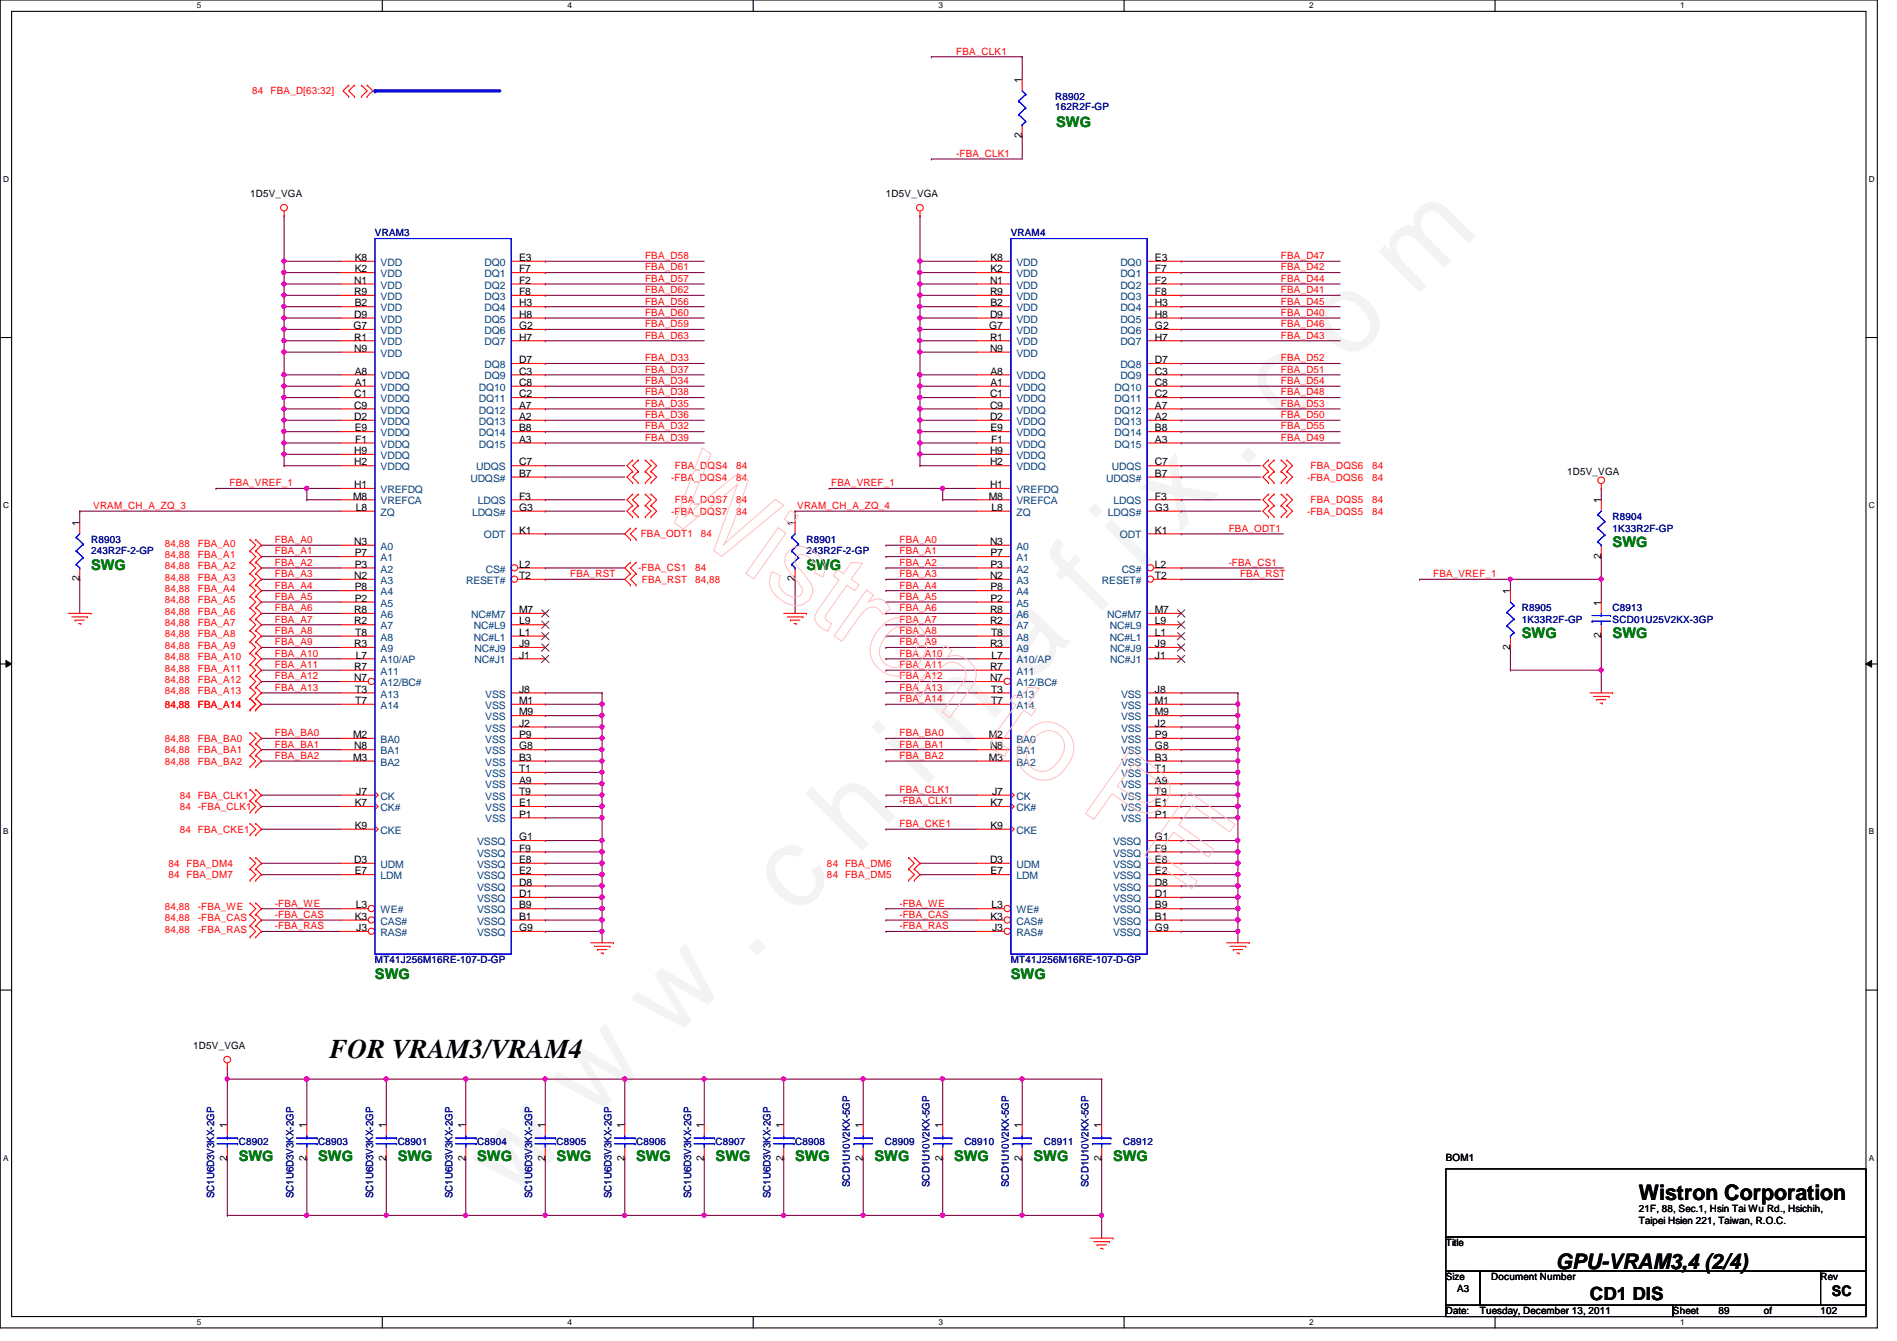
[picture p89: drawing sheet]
<svg xmlns="http://www.w3.org/2000/svg" width="297mm" height="210mm" viewBox="0 0 297 210" stroke-linecap="round" stroke-linejoin="round" font-family="sans-serif">
<defs><g id="words">
<text font-size="17.6" fill="#f0f" x="80.1" y="188" transform="rotate(-45 80.1 188)">w w w . c h i n a f i x . c o m</text>
<text font-size="4.2" x="51.6" y="165.6">FOR VRAM3/VRAM4</text>
<g font-size="3.3">
<text x="256.6" y="187.9">Wistron Corporation</text>
<text x="243.6" y="198.6">GPU-VRAM3,4 (2/4)</text>
</g>
<text font-size="2.8" x="249" y="203.5">CD1 DIS</text>
<g font-size="2.3" fill="#008000">
<text x="165.4" y="19.9">SWG</text>
<text x="14.3" y="89.2">SWG</text>
<text x="126.3" y="89.2">SWG</text>
<text x="252.5" y="85.7">SWG</text>
<text x="238.3" y="99.9">SWG</text>
<text x="252.5" y="99.9">SWG</text>
<text x="58.7" y="153.2">SWG</text>
<text x="158.3" y="153.2">SWG</text>
<text x="37.4" y="181.7">SWG</text>
<text x="49.8" y="181.7">SWG</text>
<text x="62.3" y="181.7">SWG</text>
<text x="74.7" y="181.7">SWG</text>
<text x="87.2" y="181.7">SWG</text>
<text x="99.6" y="181.7">SWG</text>
<text x="112.1" y="181.7">SWG</text>
<text x="124.5" y="181.7">SWG</text>
<text x="136.9" y="181.7">SWG</text>
<text x="149.4" y="181.7">SWG</text>
<text x="161.8" y="181.7">SWG</text>
<text x="174.3" y="181.7">SWG</text>
</g>
<text font-size="2.3" x="286.8" y="202.9">SC</text>
<g font-size="1.6" fill="#f00">
<text x="149.7" y="8.6">FBA_CLK1</text>
<text x="39.5" y="14.8">84</text>
<text x="42.4" y="14.8">FBA_D[63:32]</text>
<text x="149.7" y="24.6">-FBA_CLK1</text>
<text x="101" y="40.6">FBA_D58</text>
<text x="200.6" y="40.6">FBA_D47</text>
<text x="101" y="45.9">FBA_D62</text>
<text x="101" y="42.3">FBA_D61</text>
<text x="101" y="47.7">FBA_D56</text>
<text x="101" y="44.1">FBA_D57</text>
<text x="200.6" y="44.1">FBA_D44</text>
<text x="200.6" y="42.3">FBA_D42</text>
<text x="200.6" y="45.9">FBA_D41</text>
<text x="200.6" y="47.7">FBA_D45</text>
<text x="101" y="51.2">FBA_D59</text>
<text x="101" y="53">FBA_D63</text>
<text x="101" y="49.4">FBA_D60</text>
<text x="200.6" y="51.2">FBA_D46</text>
<text x="200.6" y="53">FBA_D43</text>
<text x="200.6" y="49.4">FBA_D40</text>
<text x="101" y="58.3">FBA_D37</text>
<text x="101" y="56.6">FBA_D33</text>
<text x="200.6" y="58.3">FBA_D51</text>
<text x="200.6" y="56.6">FBA_D52</text>
<text x="101" y="60.1">FBA_D34</text>
<text x="101" y="65.4">FBA_D36</text>
<text x="101" y="61.9">FBA_D38</text>
<text x="101" y="63.7">FBA_D35</text>
<text x="200.6" y="65.4">FBA_D50</text>
<text x="200.6" y="61.9">FBA_D48</text>
<text x="200.6" y="60.1">FBA_D54</text>
<text x="200.6" y="63.7">FBA_D53</text>
<text x="101" y="67.2">FBA_D32</text>
<text x="101" y="69">FBA_D39</text>
<text x="200.6" y="67.2">FBA_D55</text>
<text x="200.6" y="69">FBA_D49</text>
<text x="35.9" y="76.1">FBA_VREF_1</text>
<text x="105.1" y="75.2">-FBA_DQS4</text>
<text x="105.7" y="73.4">FBA_DQS4</text>
<text x="115.3" y="73.4">84</text>
<text x="115.3" y="75.2">84</text>
<text x="130.2" y="76.1">FBA_VREF_1</text>
<text x="204.7" y="75.2">-FBA_DQS6</text>
<text x="205.2" y="73.4">FBA_DQS6</text>
<text x="214.8" y="73.4">84</text>
<text x="214.8" y="75.2">84</text>
<text x="14.6" y="79.7">VRAM_CH_A_ZQ_3</text>
<text x="105.1" y="80.6">-FBA_DQS7</text>
<text x="105.7" y="78.8">FBA_DQS7</text>
<text x="115.3" y="78.8">84</text>
<text x="115.3" y="80.6">84</text>
<text x="124.8" y="79.7">VRAM_CH_A_ZQ_4</text>
<text x="192.4" y="83.2">FBA_ODT1</text>
<text x="204.7" y="80.6">-FBA_DQS5</text>
<text x="205.2" y="78.8">FBA_DQS5</text>
<text x="214.8" y="78.8">84</text>
<text x="214.8" y="80.6">84</text>
<text x="25.8" y="89.1">84,88</text>
<text x="25.8" y="87.3">84,88</text>
<text x="25.8" y="85.6">84,88</text>
<text x="31" y="89.1">FBA_A2</text>
<text x="31" y="87.3">FBA_A1</text>
<text x="31" y="85.6">FBA_A0</text>
<text x="43" y="88.6">FBA_A2</text>
<text x="43" y="86.8">FBA_A1</text>
<text x="43" y="85">FBA_A0</text>
<text x="99.9" y="89.5">-FBA_CS1</text>
<text x="100.3" y="84.1">FBA_ODT1</text>
<text x="108.8" y="89.5">84</text>
<text x="109.7" y="84.1">84</text>
<text x="140.8" y="88.6">FBA_A2</text>
<text x="140.8" y="86.8">FBA_A1</text>
<text x="140.8" y="85">FBA_A0</text>
<text x="192.4" y="88.6">-FBA_CS1</text>
<text x="25.8" y="90.9">84,88</text>
<text x="25.8" y="94.4">84,88</text>
<text x="25.8" y="92.7">84,88</text>
<text x="31" y="90.9">FBA_A3</text>
<text x="31" y="94.4">FBA_A5</text>
<text x="31" y="92.7">FBA_A4</text>
<text x="43" y="95.7">FBA_A6</text>
<text x="43" y="93.9">FBA_A5</text>
<text x="43" y="92.1">FBA_A4</text>
<text x="43" y="90.3">FBA_A3</text>
<text x="89.3" y="90.3">FBA_RST</text>
<text x="100.5" y="91.2">FBA_RST</text>
<text x="108.8" y="91.2">84,88</text>
<text x="140.8" y="95.7">FBA_A6</text>
<text x="140.8" y="93.9">FBA_A5</text>
<text x="140.8" y="92.1">FBA_A4</text>
<text x="140.8" y="90.3">FBA_A3</text>
<text x="194.2" y="90.3">FBA_RST</text>
<text x="224.4" y="90.3">FBA_VREF_1</text>
<text x="25.8" y="96.2">84,88</text>
<text x="25.8" y="101.6">84,88</text>
<text x="25.8" y="99.8">84,88</text>
<text x="25.8" y="98">84,88</text>
<text x="31" y="96.2">FBA_A6</text>
<text x="31" y="101.6">FBA_A9</text>
<text x="31" y="99.8">FBA_A8</text>
<text x="31" y="98">FBA_A7</text>
<text x="43" y="101">FBA_A9</text>
<text x="43" y="99.2">FBA_A8</text>
<text x="43" y="97.5">FBA_A7</text>
<text x="140.8" y="101">FBA_A9</text>
<text x="140.8" y="99.2">FBA_A8</text>
<text x="140.8" y="97.5">FBA_A7</text>
<text x="25.8" y="106.9">84,88</text>
<text x="25.8" y="105.1">84,88</text>
<text x="25.8" y="103.3">84,88</text>
<text x="31" y="106.9">FBA_A12</text>
<text x="31" y="105.1">FBA_A11</text>
<text x="31" y="103.3">FBA_A10</text>
<text x="43" y="106.3">FBA_A12</text>
<text x="43" y="104.6">FBA_A11</text>
<text x="43" y="102.8">FBA_A10</text>
<text x="140.8" y="106.3">FBA_A12</text>
<text x="140.8" y="104.6">FBA_A11</text>
<text x="140.8" y="102.8">FBA_A10</text>
<text x="25.8" y="110.8">84,88</text>
<text x="25.8" y="108.7">84,88</text>
<text x="31" y="110.8">FBA_A14</text>
<text x="31" y="108.7">FBA_A13</text>
<text x="43" y="108.1">FBA_A13</text>
<text x="140.8" y="109.9">FBA_A14</text>
<text x="140.8" y="108.1">FBA_A13</text>
<text x="25.8" y="119.7">84,88</text>
<text x="25.8" y="116.1">84,88</text>
<text x="25.8" y="117.9">84,88</text>
<text x="31" y="119.7">FBA_BA2</text>
<text x="31" y="116.1">FBA_BA0</text>
<text x="31" y="117.9">FBA_BA1</text>
<text x="43" y="118.8">FBA_BA2</text>
<text x="43" y="117">FBA_BA1</text>
<text x="43" y="115.2">FBA_BA0</text>
<text x="140.8" y="118.8">FBA_BA2</text>
<text x="140.8" y="117">FBA_BA1</text>
<text x="140.8" y="115.2">FBA_BA0</text>
<text x="28.1" y="125">84 FBA_CLK1</text>
<text x="140.8" y="125.9">-FBA_CLK1</text>
<text x="140.8" y="124.1">FBA_CLK1</text>
<text x="28.1" y="130.3">84 FBA_CKE1</text>
<text x="28.1" y="126.8">84 -FBA_CLK1</text>
<text x="140.8" y="129.5">FBA_CKE1</text>
<text x="26.4" y="137.5">84 FBA_DM7</text>
<text x="26.4" y="135.7">84 FBA_DM4</text>
<text x="129.5" y="135.7">84 FBA_DM6</text>
<text x="129.5" y="137.5">84 FBA_DM5</text>
<text x="25.8" y="142.5">84,88</text>
<text x="31" y="142.5">-FBA_WE</text>
<text x="43" y="143.7">-FBA_CAS</text>
<text x="43" y="141.9">-FBA_WE</text>
<text x="140.8" y="143.7">-FBA_CAS</text>
<text x="140.8" y="141.9">-FBA_WE</text>
<text x="25.8" y="144.2">84,88</text>
<text x="25.8" y="146">84,88</text>
<text x="31" y="144.2">-FBA_CAS</text>
<text x="31" y="146">-FBA_RAS</text>
<text x="43" y="145.5">-FBA_RAS</text>
<text x="140.8" y="145.5">-FBA_RAS</text>
</g>
<g font-size="1.6">
<text x="160" y="13" transform="rotate(-90 160 13)">1</text>
<text x="160" y="21.7" transform="rotate(-90 160 21.7)">2</text>
<text x="39.2" y="30.8">1D5V_VGA</text>
<text x="138.7" y="30.8">1D5V_VGA</text>
<text x="55.5" y="40.9">K8</text>
<text x="81.3" y="40.9">E3</text>
<text x="155.1" y="40.9">K8</text>
<text x="180.8" y="40.9">E3</text>
<text x="55.5" y="44.4">N1</text>
<text x="55.5" y="46.2">R9</text>
<text x="55.5" y="48">B2</text>
<text x="55.5" y="42.6">K2</text>
<text x="81.3" y="44.4">F2</text>
<text x="81.3" y="42.6">F7</text>
<text x="81.3" y="46.2">F8</text>
<text x="81.3" y="48">H3</text>
<text x="155" y="44.4">N1</text>
<text x="155" y="46.2">R9</text>
<text x="155.1" y="48">B2</text>
<text x="155.1" y="42.6">K2</text>
<text x="180.8" y="44.4">F2</text>
<text x="180.8" y="42.6">F7</text>
<text x="180.8" y="46.2">F8</text>
<text x="180.8" y="48">H3</text>
<text x="55.3" y="51.5">G7</text>
<text x="55.5" y="49.7">D9</text>
<text x="55.5" y="53.3">R1</text>
<text x="81.3" y="51.5">G2</text>
<text x="81.3" y="53.3">H7</text>
<text x="81.3" y="49.7">H8</text>
<text x="154.9" y="51.5">G7</text>
<text x="155" y="49.7">D9</text>
<text x="155" y="53.3">R1</text>
<text x="180.8" y="51.5">G2</text>
<text x="180.8" y="53.3">H7</text>
<text x="180.8" y="49.7">H8</text>
<text x="55.5" y="55.1">N9</text>
<text x="55.5" y="58.6">A8</text>
<text x="81.3" y="58.6">C3</text>
<text x="81.3" y="56.9">D7</text>
<text x="155" y="55.1">N9</text>
<text x="155.1" y="58.6">A8</text>
<text x="180.8" y="58.6">C3</text>
<text x="180.8" y="56.9">D7</text>
<text x="55.5" y="62.2">C1</text>
<text x="55.5" y="64">C9</text>
<text x="55.5" y="65.7">D2</text>
<text x="55.5" y="60.4">A1</text>
<text x="81.3" y="62.2">C2</text>
<text x="81.3" y="60.4">C8</text>
<text x="81.3" y="65.7">A2</text>
<text x="81.3" y="64">A7</text>
<text x="155" y="62.2">C1</text>
<text x="155" y="64">C9</text>
<text x="155" y="65.7">D2</text>
<text x="155.1" y="60.4">A1</text>
<text x="180.8" y="62.2">C2</text>
<text x="180.8" y="60.4">C8</text>
<text x="180.8" y="65.7">A2</text>
<text x="180.8" y="64">A7</text>
<text x="55.5" y="71.1">H9</text>
<text x="55.5" y="67.5">E9</text>
<text x="55.6" y="69.3">F1</text>
<text x="81.3" y="67.5">B8</text>
<text x="81.3" y="69.3">A3</text>
<text x="155" y="71.1">H9</text>
<text x="155.1" y="67.5">E9</text>
<text x="155.2" y="69.3">F1</text>
<text x="180.8" y="67.5">B8</text>
<text x="180.8" y="69.3">A3</text>
<text x="55.5" y="72.9">H2</text>
<text x="55.5" y="76.4">H1</text>
<text x="81.3" y="74.6">B7</text>
<text x="81.3" y="72.9">C7</text>
<text x="155" y="72.9">H2</text>
<text x="155" y="76.4">H1</text>
<text x="180.8" y="74.6">B7</text>
<text x="180.8" y="72.9">C7</text>
<text x="245.4" y="74.3">1D5V_VGA</text>
<text x="12.4" y="82.3" transform="rotate(-90 12.4 82.3)">1</text>
<text x="55.3" y="78.2">M8</text>
<text x="55.7" y="80">L8</text>
<text x="81.3" y="83.5">K1</text>
<text x="81.3" y="78.2">F3</text>
<text x="81.3" y="80">G3</text>
<text x="124.5" y="82.3" transform="rotate(-90 124.5 82.3)">1</text>
<text x="154.9" y="78.2">M8</text>
<text x="155.3" y="80">L8</text>
<text x="180.8" y="83.5">K1</text>
<text x="180.8" y="78.2">F3</text>
<text x="180.8" y="80">G3</text>
<text x="250.7" y="78.8" transform="rotate(-90 250.7 78.8)">1</text>
<text x="55.5" y="85.3">N3</text>
<text x="55.5" y="88.9">P3</text>
<text x="55.5" y="87.1">P7</text>
<text x="81.3" y="88.9">L2</text>
<text x="155" y="85.3">N3</text>
<text x="155.1" y="88.9">P3</text>
<text x="155.1" y="87.1">P7</text>
<text x="180.8" y="88.9">L2</text>
<text x="250.7" y="87.5" transform="rotate(-90 250.7 87.5)">2</text>
<text x="12.4" y="91" transform="rotate(-90 12.4 91)">2</text>
<text x="55.5" y="90.6">N2</text>
<text x="55.5" y="96">R8</text>
<text x="55.5" y="94.2">P2</text>
<text x="55.5" y="92.4">P8</text>
<text x="81.3" y="90.6">T2</text>
<text x="81.3" y="96">M7</text>
<text x="124.5" y="91" transform="rotate(-90 124.5 91)">2</text>
<text x="155" y="90.6">N2</text>
<text x="155" y="96">R8</text>
<text x="155.1" y="94.2">P2</text>
<text x="155.1" y="92.4">P8</text>
<text x="180.8" y="90.6">T2</text>
<text x="180.8" y="96">M7</text>
<text x="236.5" y="93" transform="rotate(-90 236.5 93)">1</text>
<text x="250.7" y="94.8" transform="rotate(-90 250.7 94.8)">1</text>
<text x="55.5" y="97.7">R2</text>
<text x="55.5" y="101.3">R3</text>
<text x="55.6" y="99.5">T8</text>
<text x="81.3" y="101.3">J9</text>
<text x="81.3" y="99.5">L1</text>
<text x="81.3" y="97.7">L9</text>
<text x="155" y="97.7">R2</text>
<text x="155" y="101.3">R3</text>
<text x="155.2" y="99.5">T8</text>
<text x="180.8" y="101.3">J9</text>
<text x="180.8" y="99.5">L1</text>
<text x="180.8" y="97.7">L9</text>
<text x="236.5" y="101.7" transform="rotate(-90 236.5 101.7)">2</text>
<text x="250.7" y="99.9" transform="rotate(-90 250.7 99.9)">2</text>
<text x="55.5" y="106.6">N7</text>
<text x="55.5" y="104.9">R7</text>
<text x="55.7" y="103.1">L7</text>
<text x="81.3" y="103.1">J1</text>
<text x="155" y="106.6">N7</text>
<text x="155" y="104.9">R7</text>
<text x="155.3" y="103.1">L7</text>
<text x="180.8" y="103.1">J1</text>
<text x="55.6" y="110.2">T7</text>
<text x="55.6" y="108.4">T3</text>
<text x="81.3" y="113.7">J2</text>
<text x="81.3" y="108.4">J8</text>
<text x="81.3" y="110.2">M1</text>
<text x="81.3" y="112">M9</text>
<text x="155.2" y="110.2">T7</text>
<text x="155.2" y="108.4">T3</text>
<text x="180.8" y="113.7">J2</text>
<text x="180.8" y="108.4">J8</text>
<text x="180.8" y="110.2">M1</text>
<text x="180.8" y="112">M9</text>
<text x="55.3" y="115.5">M2</text>
<text x="55.3" y="119.1">M3</text>
<text x="55.5" y="117.3">N8</text>
<text x="81.3" y="119.1">B3</text>
<text x="81.3" y="117.3">G8</text>
<text x="81.3" y="115.5">P9</text>
<text x="154.9" y="115.5">M2</text>
<text x="154.9" y="119.1">M3</text>
<text x="155" y="117.3">N8</text>
<text x="180.8" y="119.1">B3</text>
<text x="180.8" y="117.3">G8</text>
<text x="180.8" y="115.5">P9</text>
<text x="55.8" y="124.4">J7</text>
<text x="81.3" y="120.9">T1</text>
<text x="81.3" y="124.4">T9</text>
<text x="81.3" y="122.6">A9</text>
<text x="155.4" y="124.4">J7</text>
<text x="180.8" y="120.9">T1</text>
<text x="180.8" y="124.4">T9</text>
<text x="180.8" y="122.6">A9</text>
<text x="55.5" y="126.2">K7</text>
<text x="55.5" y="129.8">K9</text>
<text x="81.3" y="126.2">E1</text>
<text x="81.3" y="128">P1</text>
<text x="81.3" y="131.5">G1</text>
<text x="155.1" y="126.2">K7</text>
<text x="155.1" y="129.8">K9</text>
<text x="180.8" y="126.2">E1</text>
<text x="180.8" y="128">P1</text>
<text x="180.8" y="131.5">G1</text>
<text x="55.5" y="135.1">D3</text>
<text x="55.5" y="136.9">E7</text>
<text x="81.3" y="136.9">E2</text>
<text x="81.3" y="135.1">E8</text>
<text x="81.3" y="133.3">F9</text>
<text x="155" y="135.1">D3</text>
<text x="155.1" y="136.9">E7</text>
<text x="180.8" y="136.9">E2</text>
<text x="180.8" y="135.1">E8</text>
<text x="180.8" y="133.3">F9</text>
<text x="55.5" y="144">K3</text>
<text x="55.7" y="142.2">L3</text>
<text x="81.3" y="144">B1</text>
<text x="81.3" y="142.2">B9</text>
<text x="81.3" y="140.4">D1</text>
<text x="81.3" y="138.6">D8</text>
<text x="155.1" y="144">K3</text>
<text x="155.3" y="142.2">L3</text>
<text x="180.8" y="144">B1</text>
<text x="180.8" y="142.2">B9</text>
<text x="180.8" y="140.4">D1</text>
<text x="180.8" y="138.6">D8</text>
<text x="55.8" y="145.8">J3</text>
<text x="81.3" y="145.8">G9</text>
<text x="155.4" y="145.8">J3</text>
<text x="180.8" y="145.8">G9</text>
<text x="30.3" y="164.1">1D5V_VGA</text>
<text x="35.6" y="176.6" transform="rotate(-90 35.6 176.6)">1</text>
<text x="48" y="176.6" transform="rotate(-90 48 176.6)">1</text>
<text x="60.4" y="176.6" transform="rotate(-90 60.4 176.6)">1</text>
<text x="72.9" y="176.6" transform="rotate(-90 72.9 176.6)">1</text>
<text x="85.3" y="176.6" transform="rotate(-90 85.3 176.6)">1</text>
<text x="97.8" y="176.6" transform="rotate(-90 97.8 176.6)">1</text>
<text x="110.2" y="176.6" transform="rotate(-90 110.2 176.6)">1</text>
<text x="122.7" y="176.6" transform="rotate(-90 122.7 176.6)">1</text>
<text x="135.1" y="176.6" transform="rotate(-90 135.1 176.6)">1</text>
<text x="147.6" y="176.6" transform="rotate(-90 147.6 176.6)">1</text>
<text x="160" y="176.6" transform="rotate(-90 160 176.6)">1</text>
<text x="172.5" y="176.6" transform="rotate(-90 172.5 176.6)">1</text>
<text x="35.6" y="181.7" transform="rotate(-90 35.6 181.7)">2</text>
<text x="48" y="181.7" transform="rotate(-90 48 181.7)">2</text>
<text x="60.4" y="181.7" transform="rotate(-90 60.4 181.7)">2</text>
<text x="72.9" y="181.7" transform="rotate(-90 72.9 181.7)">2</text>
<text x="85.3" y="181.7" transform="rotate(-90 85.3 181.7)">2</text>
<text x="97.8" y="181.7" transform="rotate(-90 97.8 181.7)">2</text>
<text x="110.2" y="181.7" transform="rotate(-90 110.2 181.7)">2</text>
<text x="122.7" y="181.7" transform="rotate(-90 122.7 181.7)">2</text>
<text x="135.1" y="181.7" transform="rotate(-90 135.1 181.7)">2</text>
<text x="147.6" y="181.7" transform="rotate(-90 147.6 181.7)">2</text>
<text x="160" y="181.7" transform="rotate(-90 160 181.7)">2</text>
<text x="172.5" y="181.7" transform="rotate(-90 172.5 181.7)">2</text>
<text x="226.4" y="181.7">BOM1</text>
<text x="256.6" y="189.7">21F, 88, Sec.1, Hsin Tai Wu Rd., Hsichih,</text>
<text x="256.6" y="191.6">Taipei Hsien 221, Taiwan, R.O.C.</text>
<text x="226.4" y="195.1">Title</text>
<text x="226.4" y="200.4">Size</text>
<text x="228.2" y="202.2">A3</text>
<text x="233.5" y="200.4">Document Number</text>
<text x="285.1" y="200.4">Rev</text>
<text x="226.4" y="205.7">Date:</text>
<text x="231.7" y="205.7">Tuesday, December 13, 2011</text>
<text x="262" y="205.7">Sheet</text>
<text x="269.1" y="205.7">89</text>
<text x="276.2" y="205.7">of</text>
<text x="285.1" y="205.7">102</text>
</g>
<g font-size="1.6" fill="#000080">
<text x="165.2" y="15.7">R8902</text>
<text x="165.2" y="17.3">162R2F-GP</text>
<text x="58.7" y="37">VRAM3</text>
<text x="158.3" y="37">VRAM4</text>
<text x="252.5" y="81.4">R8904</text>
<text x="252.5" y="83.2">1K33R2F-GP</text>
<text x="14.3" y="85">R8903</text>
<text x="14.3" y="86.8">243R2F-2-GP</text>
<text x="126.3" y="85">R8901</text>
<text x="126.3" y="86.8">243R2F-2-GP</text>
<text x="238.3" y="95.7">R8905</text>
<text x="252.5" y="95.7">C8913</text>
<text x="238.3" y="97.5">1K33R2F-GP</text>
<text x="252.5" y="97.5">SCD01U25V2KX-3GP</text>
<text x="58.7" y="150.8">MT41J256M16RE-107-D-GP</text>
<text x="158.3" y="150.8">MT41J256M16RE-107-D-GP</text>
<text x="37.4" y="179.2">C8902</text>
<text x="49.8" y="179.2">C8903</text>
<text x="62.3" y="179.2">C8901</text>
<text x="74.7" y="179.2">C8904</text>
<text x="87.2" y="179.2">C8905</text>
<text x="99.6" y="179.2">C8906</text>
<text x="112.1" y="179.2">C8907</text>
<text x="124.5" y="179.2">C8908</text>
<text x="138.6" y="179.2">C8909</text>
<text x="151" y="179.2">C8910</text>
<text x="163.4" y="179.2">C8911</text>
<text x="175.9" y="179.2">C8912</text>
<text x="133.1" y="185.8" transform="rotate(-90 133.1 185.8)">SCD1U10V2KX-5GP</text>
<text x="145.5" y="185.8" transform="rotate(-90 145.5 185.8)">SCD1U10V2KX-5GP</text>
<text x="158" y="185.8" transform="rotate(-90 158 185.8)">SCD1U10V2KX-5GP</text>
<text x="170.4" y="185.8" transform="rotate(-90 170.4 185.8)">SCD1U10V2KX-5GP</text>
<text x="33.5" y="187.6" transform="rotate(-90 33.5 187.6)">SC1U6D3V3KX-2GP</text>
<text x="46" y="187.6" transform="rotate(-90 46 187.6)">SC1U6D3V3KX-2GP</text>
<text x="58.4" y="187.6" transform="rotate(-90 58.4 187.6)">SC1U6D3V3KX-2GP</text>
<text x="70.9" y="187.6" transform="rotate(-90 70.9 187.6)">SC1U6D3V3KX-2GP</text>
<text x="83.3" y="187.6" transform="rotate(-90 83.3 187.6)">SC1U6D3V3KX-2GP</text>
<text x="95.8" y="187.6" transform="rotate(-90 95.8 187.6)">SC1U6D3V3KX-2GP</text>
<text x="108.2" y="187.6" transform="rotate(-90 108.2 187.6)">SC1U6D3V3KX-2GP</text>
<text x="120.6" y="187.6" transform="rotate(-90 120.6 187.6)">SC1U6D3V3KX-2GP</text>
</g>
<g font-size="1.6" fill="#004080">
<text x="59.6" y="41.6">VDD</text>
<text x="75.9" y="41.6">DQ0</text>
<text x="159.2" y="41.6">VDD</text>
<text x="175.4" y="41.6">DQ0</text>
<text x="59.6" y="43.4">VDD</text>
<text x="59.6" y="45.2">VDD</text>
<text x="59.6" y="46.9">VDD</text>
<text x="75.9" y="45.2">DQ2</text>
<text x="75.9" y="43.4">DQ1</text>
<text x="75.9" y="46.9">DQ3</text>
<text x="159.2" y="43.4">VDD</text>
<text x="159.2" y="45.2">VDD</text>
<text x="159.2" y="46.9">VDD</text>
<text x="175.4" y="45.2">DQ2</text>
<text x="175.4" y="43.4">DQ1</text>
<text x="175.4" y="46.9">DQ3</text>
<text x="59.6" y="48.7">VDD</text>
<text x="59.6" y="50.5">VDD</text>
<text x="59.6" y="52.3">VDD</text>
<text x="75.9" y="52.3">DQ6</text>
<text x="75.9" y="48.7">DQ4</text>
<text x="75.9" y="50.5">DQ5</text>
<text x="159.2" y="48.7">VDD</text>
<text x="159.2" y="50.5">VDD</text>
<text x="159.2" y="52.3">VDD</text>
<text x="175.4" y="52.3">DQ6</text>
<text x="175.4" y="48.7">DQ4</text>
<text x="175.4" y="50.5">DQ5</text>
<text x="59.6" y="55.8">VDD</text>
<text x="59.6" y="54.1">VDD</text>
<text x="59.6" y="59.4">VDDQ</text>
<text x="75.9" y="59.4">DQ9</text>
<text x="75.9" y="57.6">DQ8</text>
<text x="75.9" y="54.1">DQ7</text>
<text x="159.2" y="55.8">VDD</text>
<text x="159.2" y="54.1">VDD</text>
<text x="159.2" y="59.4">VDDQ</text>
<text x="175.4" y="59.4">DQ9</text>
<text x="175.4" y="57.6">DQ8</text>
<text x="175.4" y="54.1">DQ7</text>
<text x="59.6" y="62.9">VDDQ</text>
<text x="59.6" y="64.7">VDDQ</text>
<text x="59.6" y="61.2">VDDQ</text>
<text x="75" y="62.9">DQ11</text>
<text x="75" y="61.2">DQ10</text>
<text x="75" y="64.7">DQ12</text>
<text x="159.2" y="62.9">VDDQ</text>
<text x="159.2" y="64.7">VDDQ</text>
<text x="159.2" y="61.2">VDDQ</text>
<text x="174.5" y="62.9">DQ11</text>
<text x="174.5" y="61.2">DQ10</text>
<text x="174.5" y="64.7">DQ12</text>
<text x="59.6" y="66.5">VDDQ</text>
<text x="59.6" y="68.3">VDDQ</text>
<text x="59.6" y="70.1">VDDQ</text>
<text x="59.6" y="71.8">VDDQ</text>
<text x="75" y="68.3">DQ14</text>
<text x="75" y="66.5">DQ13</text>
<text x="75" y="70.1">DQ15</text>
<text x="159.2" y="66.5">VDDQ</text>
<text x="159.2" y="68.3">VDDQ</text>
<text x="159.2" y="70.1">VDDQ</text>
<text x="159.2" y="71.8">VDDQ</text>
<text x="174.5" y="68.3">DQ14</text>
<text x="174.5" y="66.5">DQ13</text>
<text x="174.5" y="70.1">DQ15</text>
<text x="59.6" y="73.6">VDDQ</text>
<text x="59.6" y="77.2">VREFDQ</text>
<text x="73.7" y="75.4">UDQS#</text>
<text x="74.5" y="73.6">UDQS</text>
<text x="159.2" y="73.6">VDDQ</text>
<text x="159.2" y="77.2">VREFDQ</text>
<text x="173.2" y="75.4">UDQS#</text>
<text x="174.1" y="73.6">UDQS</text>
<text x="59.6" y="80.7">ZQ</text>
<text x="59.6" y="79">VREFCA</text>
<text x="73.9" y="80.7">LDQS#</text>
<text x="74.8" y="79">LDQS</text>
<text x="159.2" y="80.7">ZQ</text>
<text x="159.2" y="79">VREFCA</text>
<text x="173.5" y="80.7">LDQS#</text>
<text x="174.4" y="79">LDQS</text>
<text x="59.6" y="86.1">A0</text>
<text x="59.6" y="89.6">A2</text>
<text x="59.6" y="87.8">A1</text>
<text x="75.8" y="84.3">ODT</text>
<text x="76.1" y="89.6">CS#</text>
<text x="159.2" y="86.1">A0</text>
<text x="159.2" y="89.6">A2</text>
<text x="159.2" y="87.8">A1</text>
<text x="175.3" y="84.3">ODT</text>
<text x="175.6" y="89.6">CS#</text>
<text x="59.6" y="91.4">A3</text>
<text x="59.6" y="95">A5</text>
<text x="59.6" y="93.2">A4</text>
<text x="73" y="91.4">RESET#</text>
<text x="159.2" y="91.4">A3</text>
<text x="159.2" y="95">A5</text>
<text x="159.2" y="93.2">A4</text>
<text x="172.5" y="91.4">RESET#</text>
<text x="59.6" y="100.3">A8</text>
<text x="59.6" y="98.5">A7</text>
<text x="59.6" y="96.7">A6</text>
<text x="73.8" y="96.7">NC#M7</text>
<text x="74.2" y="100.3">NC#L1</text>
<text x="74.2" y="98.5">NC#L9</text>
<text x="159.2" y="100.3">A8</text>
<text x="159.2" y="98.5">A7</text>
<text x="159.2" y="96.7">A6</text>
<text x="173.4" y="96.7">NC#M7</text>
<text x="173.8" y="100.3">NC#L1</text>
<text x="173.8" y="98.5">NC#L9</text>
<text x="59.6" y="103.8">A10/AP</text>
<text x="59.6" y="107.4">A12/BC#</text>
<text x="59.6" y="102.1">A9</text>
<text x="59.6" y="105.6">A11</text>
<text x="74.3" y="103.8">NC#J1</text>
<text x="74.3" y="102.1">NC#J9</text>
<text x="159.2" y="103.8">A10/AP</text>
<text x="159.2" y="107.4">A12/BC#</text>
<text x="159.2" y="102.1">A9</text>
<text x="159.2" y="105.6">A11</text>
<text x="173.9" y="103.8">NC#J1</text>
<text x="173.9" y="102.1">NC#J9</text>
<text x="59.6" y="111">A14</text>
<text x="59.6" y="109.2">A13</text>
<text x="76" y="109.2">VSS</text>
<text x="76" y="111">VSS</text>
<text x="76" y="112.7">VSS</text>
<text x="159.2" y="111">A14</text>
<text x="159.2" y="109.2">A13</text>
<text x="175.6" y="109.2">VSS</text>
<text x="175.6" y="111">VSS</text>
<text x="175.6" y="112.7">VSS</text>
<text x="59.6" y="116.3">BA0</text>
<text x="59.6" y="119.8">BA2</text>
<text x="59.6" y="118.1">BA1</text>
<text x="76" y="119.8">VSS</text>
<text x="76" y="118.1">VSS</text>
<text x="76" y="114.5">VSS</text>
<text x="76" y="116.3">VSS</text>
<text x="159.2" y="116.3">BA0</text>
<text x="159.2" y="119.8">BA2</text>
<text x="159.2" y="118.1">BA1</text>
<text x="175.6" y="119.8">VSS</text>
<text x="175.6" y="118.1">VSS</text>
<text x="175.6" y="114.5">VSS</text>
<text x="175.6" y="116.3">VSS</text>
<text x="59.6" y="125.2">CK</text>
<text x="76" y="121.6">VSS</text>
<text x="76" y="125.2">VSS</text>
<text x="76" y="123.4">VSS</text>
<text x="159.2" y="125.2">CK</text>
<text x="175.6" y="121.6">VSS</text>
<text x="175.6" y="125.2">VSS</text>
<text x="175.6" y="123.4">VSS</text>
<text x="59.6" y="127">CK#</text>
<text x="59.6" y="130.5">CKE</text>
<text x="76" y="127">VSS</text>
<text x="76" y="128.7">VSS</text>
<text x="159.2" y="127">CK#</text>
<text x="159.2" y="130.5">CKE</text>
<text x="175.6" y="127">VSS</text>
<text x="175.6" y="128.7">VSS</text>
<text x="59.6" y="135.8">UDM</text>
<text x="59.6" y="137.6">LDM</text>
<text x="74.7" y="137.6">VSSQ</text>
<text x="74.7" y="135.8">VSSQ</text>
<text x="74.7" y="134.1">VSSQ</text>
<text x="74.7" y="132.3">VSSQ</text>
<text x="159.2" y="135.8">UDM</text>
<text x="159.2" y="137.6">LDM</text>
<text x="174.3" y="137.6">VSSQ</text>
<text x="174.3" y="135.8">VSSQ</text>
<text x="174.3" y="134.1">VSSQ</text>
<text x="174.3" y="132.3">VSSQ</text>
<text x="59.6" y="143">WE#</text>
<text x="74.7" y="143">VSSQ</text>
<text x="74.7" y="141.2">VSSQ</text>
<text x="74.7" y="139.4">VSSQ</text>
<text x="159.2" y="143">WE#</text>
<text x="174.3" y="143">VSSQ</text>
<text x="174.3" y="141.2">VSSQ</text>
<text x="174.3" y="139.4">VSSQ</text>
<text x="59.6" y="146.5">RAS#</text>
<text x="59.6" y="144.7">CAS#</text>
<text x="74.7" y="144.7">VSSQ</text>
<text x="74.7" y="146.5">VSSQ</text>
<text x="159.2" y="146.5">RAS#</text>
<text x="159.2" y="144.7">CAS#</text>
<text x="174.3" y="144.7">VSSQ</text>
<text x="174.3" y="146.5">VSSQ</text>
</g>
<g font-size="1.3">
<text x="30.8" y="1.3">5</text>
<text x="88.9" y="1.3">4</text>
<text x="146.9" y="1.3">3</text>
<text x="205" y="1.3">2</text>
<text x="263.1" y="1.3">1</text>
<text x=".5" y="28.4">D</text>
<text x="292.6" y="28.4">D</text>
<text x=".5" y="79.5">C</text>
<text x="292.6" y="79.5">C</text>
<text x=".5" y="130.6">B</text>
<text x="292.6" y="130.6">B</text>
<text x=".5" y="181.7">A</text>
<text x="292.6" y="181.7">A</text>
<text x="30.8" y="207.4">5</text>
<text x="88.9" y="207.4">4</text>
<text x="146.9" y="207.4">3</text>
<text x="205" y="207.4">2</text>
<text x="263.1" y="207.4">1</text>
</g>
</g></defs>
<path d="M0 0h294v207.9h-294zM1.8 1.8h290.4v204.3h-290.4z" fill="none" stroke="#000" stroke-width=".17"/>
<g fill="#fff">
<path d="M30.8 .2h.7v1.4h-.7z"/>
<path d="M30.8 206.2h.7v1.4h-.7z"/>
</g>
<path d="M59.9 0v1.8M59.9 206.1v1.8" fill="none" stroke="#000" stroke-width=".17"/>
<g fill="#fff">
<path d="M88.9 .2h.6v1.4h-.6z"/>
<path d="M88.9 206.2h.6v1.4h-.6z"/>
</g>
<path d="M117.9 0v1.8M117.9 206.1v1.8" fill="none" stroke="#000" stroke-width=".17"/>
<g fill="#fff">
<path d="M146.9 .2h.7v1.4h-.7z"/>
<path d="M146.9 206.2h.7v1.4h-.7z"/>
</g>
<path d="M176 0v1.8M176 206.1v1.8" fill="none" stroke="#000" stroke-width=".17"/>
<g fill="#fff">
<path d="M205 .2h.7v1.4h-.7z"/>
<path d="M205 206.2h.7v1.4h-.7z"/>
</g>
<path d="M234.1 0v1.8M234.1 206.1v1.8" fill="none" stroke="#000" stroke-width=".17"/>
<g fill="#fff">
<path d="M263.1 .2h.7v1.4h-.7z"/>
<path d="M263.1 206.2h.7v1.4h-.7z"/>
<path d="M.5 27.3h.9v1.4h-.9z"/>
<path d="M292.6 27.3h.9v1.4h-.9z"/>
<path d="M.5 78.4h.9v1.4h-.9z"/>
<path d="M292.6 78.4h.9v1.4h-.9z"/>
</g>
<path d="M0 52.8h1.8M292.2 52.8h1.8" fill="none" stroke="#000" stroke-width=".17"/>
<g fill="#fff">
<path d="M.5 129.5h.8v1.4h-.8z"/>
<path d="M292.6 129.5h.9v1.4h-.9z"/>
</g>
<path d="M0 103.9h1.8M292.2 103.9h1.8" fill="none" stroke="#000" stroke-width=".17"/>
<path d="M.9 103.4l.9 .5-.9 .5zM292.2 103.9l.9-.5v1z" fill="#000"/>
<path d="M.9 103.4l.9 .5-.9 .5zM292.2 103.9l.9-.5v1z" fill="none" stroke="#000" stroke-width=".16"/>
<g fill="#fff">
<path d="M.5 180.5h.8v1.4h-.8z"/>
<path d="M292.6 180.5h.9v1.4h-.9z"/>
</g>
<path d="M0 155h1.8M292.2 155h1.8" fill="none" stroke="#000" stroke-width=".17"/>
<path d="M40.9 119.1h.1M40.9 117.3h.1M40.9 115.6h.1M40.9 119.1h12.5M40.9 117.3h12.5M40.9 115.6h12.5M40.9 145.8h.1M40.9 144h.1M40.9 142.2h.1M40.9 145.8h12.5M40.9 144h12.5M40.9 142.2h12.5" fill="none" stroke="#800040" stroke-width=".17"/>
<path d="M58.7 14.2h19.6" fill="none" stroke="#00f" stroke-width=".51"/>
<circle cx="58.7" cy="14.2" r=".25" fill="#00f"/>
<path d="M48 76.5h.1M48 76.5h5.4M40.9 110.2h.1M40.9 110.2h12.5M40.9 136.9h.1M40.9 136.9h12.5" fill="none" stroke="#800040" stroke-width=".17"/>
<circle cx="48" cy="76.4" r=".32" fill="#f0f"/>
<circle cx="48" cy="76.4" r=".32" fill="none" stroke="#f0f" stroke-width=".17"/>
<g fill="none" stroke="#800040" stroke-width=".17">
<path d="M44.5 33.8h.1M44.5 33.8v8.9M44.5 40.9h.1M44.5 72.9h.1M44.5 72.9h8.9M48 76.5h.1M48 78.2h.1M48 76.5v1.7M48 78.2h5.4M12.5 80h.1M12.5 90.7h.1M12.5 80h40.9"/>
<path d="M12.5 80v1.8M12.5 90.7v5.3"/>
</g>
<circle cx="44.5" cy="40.9" r=".32" fill="#f0f"/>
<circle cx="44.5" cy="40.9" r=".32" fill="none" stroke="#f0f" stroke-width=".17"/>
<g fill="none" stroke="#800040" stroke-width=".17">
<path d="M44.5 40.9h.1M44.5 42.7h.1M44.5 44.4h.1M44.5 46.2h.1M44.5 48h.1M44.5 49.8h.1M44.5 51.6h.1M44.5 58.7h.1M44.5 40.9h8.9M44.5 42.7h8.9M44.5 44.4h8.9M44.5 46.2h8.9"/>
<path d="M44.5 48h8.9M44.5 49.8h8.9M44.5 51.6h8.9M44.5 58.7v1.8"/>
</g>
<circle cx="44.5" cy="58.6" r=".32" fill="#f0f"/>
<circle cx="44.5" cy="58.6" r=".32" fill="none" stroke="#f0f" stroke-width=".17"/>
<g fill="none" stroke="#800040" stroke-width=".17">
<path d="M44.5 53.3h.1M44.5 55.1h.1M44.5 58.7h.1M44.5 42.7h.1M44.5 53.3h8.9M44.5 55.1h8.9M44.5 58.7h8.9M44.5 42.7v1.7M44.5 60.5h.1M44.5 62.2h.1M44.5 64h.1M44.5 65.8h.1"/>
<path d="M44.5 60.5h8.9M44.5 62.2h8.9M44.5 64h8.9M44.5 65.8h8.9"/>
</g>
<circle cx="44.5" cy="42.6" r=".32" fill="#f0f"/>
<circle cx="44.5" cy="42.6" r=".32" fill="none" stroke="#f0f" stroke-width=".17"/>
<path d="M44.5 44.4h.1M44.5 44.4v1.8" fill="none" stroke="#800040" stroke-width=".17"/>
<circle cx="44.5" cy="44.4" r=".32" fill="#f0f"/>
<circle cx="44.5" cy="44.4" r=".32" fill="none" stroke="#f0f" stroke-width=".17"/>
<path d="M44.5 46.2h.1M44.5 46.2v1.8" fill="none" stroke="#800040" stroke-width=".17"/>
<circle cx="44.5" cy="46.2" r=".32" fill="#f0f"/>
<circle cx="44.5" cy="46.2" r=".32" fill="none" stroke="#f0f" stroke-width=".17"/>
<path d="M44.5 48h.1M44.5 48v1.8" fill="none" stroke="#800040" stroke-width=".17"/>
<circle cx="44.5" cy="48" r=".32" fill="#f0f"/>
<circle cx="44.5" cy="48" r=".32" fill="none" stroke="#f0f" stroke-width=".17"/>
<path d="M44.5 49.8h.1M44.5 49.8v1.8" fill="none" stroke="#800040" stroke-width=".17"/>
<circle cx="44.5" cy="49.8" r=".32" fill="#f0f"/>
<circle cx="44.5" cy="49.8" r=".32" fill="none" stroke="#f0f" stroke-width=".17"/>
<path d="M44.5 67.6h.1M44.5 69.3h.1M44.5 67.6h8.9M44.5 69.3h8.9" fill="none" stroke="#800040" stroke-width=".17"/>
<circle cx="44.5" cy="69.3" r=".32" fill="#f0f"/>
<circle cx="44.5" cy="69.3" r=".32" fill="none" stroke="#f0f" stroke-width=".17"/>
<path d="M44.5 71.1h.1M44.5 71.1h8.9" fill="none" stroke="#800040" stroke-width=".17"/>
<circle cx="44.5" cy="71.1" r=".32" fill="#f0f"/>
<circle cx="44.5" cy="71.1" r=".32" fill="none" stroke="#f0f" stroke-width=".17"/>
<path d="M44.5 51.6h.1M44.5 51.6v1.7" fill="none" stroke="#800040" stroke-width=".17"/>
<circle cx="44.5" cy="51.5" r=".32" fill="#f0f"/>
<circle cx="44.5" cy="51.5" r=".32" fill="none" stroke="#f0f" stroke-width=".17"/>
<path d="M44.5 53.3h.1M44.5 53.3v1.8" fill="none" stroke="#800040" stroke-width=".17"/>
<circle cx="44.5" cy="53.3" r=".32" fill="#f0f"/>
<circle cx="44.5" cy="53.3" r=".32" fill="none" stroke="#f0f" stroke-width=".17"/>
<path d="M44.5 55.1h.1M44.5 55.1v3.6" fill="none" stroke="#800040" stroke-width=".17"/>
<circle cx="44.5" cy="55.1" r=".32" fill="#f0f"/>
<circle cx="44.5" cy="55.1" r=".32" fill="none" stroke="#f0f" stroke-width=".17"/>
<path d="M44.5 60.5h.1M44.5 60.5v1.7" fill="none" stroke="#800040" stroke-width=".17"/>
<circle cx="44.5" cy="60.4" r=".32" fill="#f0f"/>
<circle cx="44.5" cy="60.4" r=".32" fill="none" stroke="#f0f" stroke-width=".17"/>
<path d="M44.5 62.2h.1M44.5 62.2v1.8" fill="none" stroke="#800040" stroke-width=".17"/>
<circle cx="44.5" cy="62.2" r=".32" fill="#f0f"/>
<circle cx="44.5" cy="62.2" r=".32" fill="none" stroke="#f0f" stroke-width=".17"/>
<path d="M44.5 64h.1M44.5 64v1.8" fill="none" stroke="#800040" stroke-width=".17"/>
<circle cx="44.5" cy="64" r=".32" fill="#f0f"/>
<circle cx="44.5" cy="64" r=".32" fill="none" stroke="#f0f" stroke-width=".17"/>
<path d="M44.5 65.8h.1M44.5 65.8v1.8" fill="none" stroke="#800040" stroke-width=".17"/>
<circle cx="44.5" cy="65.8" r=".32" fill="#f0f"/>
<circle cx="44.5" cy="65.8" r=".32" fill="none" stroke="#f0f" stroke-width=".17"/>
<path d="M44.5 71.1h.1M44.5 69.3h.1M44.5 67.6h.1M44.5 67.6v5.3M40.9 135.1h.1M40.9 124.5h.1M40.9 126.2h.1M40.9 129.8h.1M40.9 135.1h12.5M40.9 124.5h12.5M40.9 126.2h12.5M40.9 129.8h12.5" fill="none" stroke="#800040" stroke-width=".17"/>
<circle cx="44.5" cy="67.5" r=".32" fill="#f0f"/>
<circle cx="44.5" cy="67.5" r=".32" fill="none" stroke="#f0f" stroke-width=".17"/>
<g fill="none" stroke="#800040" stroke-width=".17">
<path d="M145.8 8.9h.1M145.8 8.9h14.3M160.1 8.9h.1M160.1 8.9v3.5M160.1 21.3h.1M160.1 21.3v3.6M33.8 76.5h.1M33.8 76.5h14.2M40.9 99.6h.1M40.9 97.8h.1M40.9 96h.1M40.9 94.2h.1"/>
<path d="M40.9 92.5h.1M40.9 90.7h.1M40.9 88.9h.1M40.9 87.1h.1M40.9 85.3h.1M40.9 99.6h12.5M40.9 97.8h12.5M40.9 96h12.5M40.9 94.2h12.5M40.9 92.5h12.5M40.9 90.7h12.5M40.9 88.9h12.5"/>
<path d="M40.9 87.1h12.5M40.9 85.3h12.5M40.9 108.5h.1M40.9 106.7h.1M40.9 104.9h.1M40.9 103.1h.1M40.9 101.3h.1M40.9 108.5h12.5M40.9 106.7h12.5M40.9 104.9h12.5M40.9 103.1h12.5M40.9 101.3h12.5"/>
<path d="M35.6 190.2h.1M35.6 190.2h24.9M48 190.2h.1"/>
</g>
<circle cx="48" cy="190.2" r=".32" fill="#f0f"/>
<circle cx="48" cy="190.2" r=".32" fill="none" stroke="#f0f" stroke-width=".17"/>
<path d="M35.6 168.9h.1M35.6 168.9v7.1M60.5 168.9h.1M60.5 168.9h12.4M35.6 181.4h.1M35.6 181.4v8.8M48 181.4h.1M48 181.4v8.8" fill="none" stroke="#800040" stroke-width=".17"/>
<circle cx="60.5" cy="168.9" r=".32" fill="#f0f"/>
<circle cx="60.5" cy="168.9" r=".32" fill="none" stroke="#f0f" stroke-width=".17"/>
<path d="M35.6 168.9h.1M35.6 168.9h12.4M60.5 168.9h.1M60.5 168.9v7.1" fill="none" stroke="#800040" stroke-width=".17"/>
<circle cx="48" cy="168.9" r=".32" fill="#f0f"/>
<circle cx="48" cy="168.9" r=".32" fill="none" stroke="#f0f" stroke-width=".17"/>
<circle cx="35.6" cy="168.9" r=".32" fill="#f0f"/>
<circle cx="35.6" cy="168.9" r=".32" fill="none" stroke="#f0f" stroke-width=".17"/>
<path d="M60.5 190.2h.1M60.5 190.2h12.4" fill="none" stroke="#800040" stroke-width=".17"/>
<circle cx="60.5" cy="190.2" r=".32" fill="#f0f"/>
<circle cx="60.5" cy="190.2" r=".32" fill="none" stroke="#f0f" stroke-width=".17"/>
<path d="M35.6 167.1h.1M35.6 167.1v1.8M48 168.9h.1M48 168.9h12.5M60.5 181.4h.1M60.5 181.4v8.8" fill="none" stroke="#800040" stroke-width=".17"/>
<circle cx="48" cy="168.9" r=".32" fill="#f0f"/>
<circle cx="48" cy="168.9" r=".32" fill="none" stroke="#f0f" stroke-width=".17"/>
<path d="M48 168.9h.1M48 168.9v7.1" fill="none" stroke="#800040" stroke-width=".17"/>
<circle cx="48" cy="168.9" r=".32" fill="#f0f"/>
<circle cx="48" cy="168.9" r=".32" fill="none" stroke="#f0f" stroke-width=".17"/>
<path d="M250.7 76.5h.1M250.7 76.5v1.7M124.5 80h28.4M236.5 90.7h14.2M250.7 90.7h.1M250.7 90.7v3.5" fill="none" stroke="#800040" stroke-width=".17"/>
<circle cx="250.7" cy="90.7" r=".32" fill="#f0f"/>
<circle cx="250.7" cy="90.7" r=".32" fill="none" stroke="#f0f" stroke-width=".17"/>
<path d="M250.7 87.1h.1M250.7 99.6h.1M250.7 87.1v3.6M250.7 99.6v8.9M236.5 104.9h14.2M250.7 104.9h.1" fill="none" stroke="#800040" stroke-width=".17"/>
<circle cx="250.7" cy="104.9" r=".32" fill="#f0f"/>
<circle cx="250.7" cy="104.9" r=".32" fill="none" stroke="#f0f" stroke-width=".17"/>
<g fill="none" stroke="#f00" stroke-width=".17">
<path d="M54.6 15.1h.1M54.6 13.3h.1M54.6 13.3l-.9 .9 .9 .9M55.5 13.3h.1M55.5 15.1h.1M55.5 13.3l-.9 .9 .9 .9M56.6 15.1h.1M56.6 13.3h.1M56.6 13.3l.9 .9-.9 .9M57.5 15.1h.1M57.5 13.3h.1M57.5 13.3l.9 .9-.9 .9"/>
<path d="M160.1 12.4v1.8M160.1 19.6v1.7M44.5 33.8h.1M44.5 33.1v.7M250.7 76.5h.1M250.7 75.7v.8M250.7 78.2v1.8M10.7 96h3.6M11.3 96.6h2.4M11.8 97.1h.1M11.8 97.1h1.4M12.3 97.6h.4"/>
<path d="M12.5 81.8v1.8M12.5 88.9v1.8M12.7 97.6h.1M13.7 96.6h.1M14.3 96h.1M39.2 89.8h.1M39.2 91.6h.1M39.2 88h.1M39.2 86.2h.1M39.2 84.5h.1M39.2 95.1h.1M39.2 96.9h.1"/>
<path d="M39.2 93.3h.1M39.2 98.7h.1M39.2 89.8l.8 .9-.8 .9M39.2 88l.8 .9-.8 .9M39.2 86.2l.8 .9-.8 .9M39.2 84.5l.8 .8-.8 .9M39.2 95.1l.8 .9-.8 .9M39.2 93.3l.8 .9-.8 .9M39.2 91.6l.8 .9-.8 .8M39.2 98.7l.8 .9-.8 .9M39.2 96.9l.8 .9-.8 .9M40 91.6h.1"/>
<path d="M40 89.8h.1M40 88h.1M40 86.2h.1M40 84.5h.1M40 96.9h.1M40 95.1h.1M40 93.3h.1M40 98.7h.1M40 89.8l.9 .9-.9 .9M40 88l.9 .9-.9 .9M40 86.2l.9 .9-.9 .9M40 84.5l.9 .8-.9 .9"/>
<path d="M40 95.1l.9 .9-.9 .9M40 93.3l.9 .9-.9 .9M40 91.6l.9 .9-.9 .8M40 98.7l.9 .9-.9 .9M40 96.9l.9 .9-.9 .9M250.7 85.3v1.8M250.7 94.2v1.8M250.7 97.8v1.8M39.2 111.1h.1M39.2 109.3h.1M39.2 100.5h.1M39.2 102.2h.1"/>
<path d="M39.2 105.8h.1M39.2 107.6h.1M39.2 104h.1M39.2 118.2h.1M39.2 116.5h.1M39.2 114.7h.1M39.2 109.3l.8 .9-.8 .9M39.2 100.5l.8 .8-.8 .9M39.2 105.8l.8 .9-.8 .9M39.2 104l.8 .9-.8 .9M39.2 102.2l.8 .9-.8 .9M39.2 107.6l.8 .9-.8 .8"/>
<path d="M39.2 118.2l.8 .9-.8 .9M39.2 114.7l.8 .9-.8 .9M39.2 116.5l.8 .8-.8 .9M40 109.3h.1M40 111.1h.1M40 102.2h.1M40 100.5h.1M40 107.6h.1M40 105.8h.1M40 104h.1M40 118.2h.1M40 114.7h.1"/>
<path d="M40 116.5h.1M40 109.3l.9 .9-.9 .9M40 100.5l.9 .8-.9 .9M40 105.8l.9 .9-.9 .9M40 104l.9 .9-.9 .9M40 102.2l.9 .9-.9 .9M40 107.6l.9 .9-.9 .8M40 118.2l.9 .9-.9 .9M40 114.7l.9 .9-.9 .9M40 116.5l.9 .8-.9 .9M249 108.5h3.5M249.5 109h2.5"/>
<path d="M250 109.5h.1M250 109.5h1.5M250.6 110.1h.3M250.9 110.1h.1M252 109h.1M252.5 108.5h.1M39.2 137.8h.1M39.2 136h.1M39.2 134.2h.1M39.2 130.7h.1M39.2 128.9h.1M39.2 127.1h.1"/>
<path d="M39.2 125.3h.1M39.2 123.6h.1M39.2 120h.1M39.2 136l.8 .9-.8 .9M39.2 134.2l.8 .9-.8 .9M39.2 128.9l.8 .9-.8 .9M39.2 125.3l.8 .9-.8 .9M39.2 123.6l.8 .9-.8 .8M40 136h.1M40 137.8h.1M40 134.2h.1M40 128.9h.1"/>
<path d="M40 130.7h.1M40 125.3h.1M40 127.1h.1M40 123.6h.1M40 120h.1M40 136l.9 .9-.9 .9M40 134.2l.9 .9-.9 .9M40 128.9l.9 .9-.9 .9M40 125.3l.9 .9-.9 .9M40 123.6l.9 .9-.9 .8M39.2 141.4h.1M39.2 143.1h.1"/>
<path d="M39.2 144.9h.1M39.2 146.7h.1M39.2 141.4l.8 .8-.8 .9M39.2 143.1l.8 .9-.8 .9M39.2 144.9l.8 .9-.8 .9M40 143.1h.1M40 141.4h.1M40 144.9h.1M40 146.7h.1M40 141.4l.9 .8-.9 .9M40 143.1l.9 .9-.9 .9M40 144.9l.9 .9-.9 .9"/>
<path d="M35.6 167.1h.1M35.6 166.4v.7M35.6 176v1.8M35.6 179.6v1.8M48 176v1.8M48 179.6v1.8M60.5 176v1.8M60.5 179.6v1.8M171.3 194.4h2.4M171.8 194.9h.1M171.8 194.9h1.4M172.3 195.4h.4"/>
<path d="M172.7 195.4h.1M173.7 194.4h.1"/>
<circle cx="44.5" cy="32.5" r=".52"/>
<circle cx="250.7" cy="75.2" r=".52"/>
<circle cx="35.6" cy="165.9" r=".52"/>
</g>
<path d="M226.4 183h65.8v10.6h-65.8zM226.4 193.6h65.8v5.4h-65.8zM226.4 199h5.3v5.3h-5.3zM231.7 199h53.4v5.3h-53.4zM285.1 199h7.1v5.3h-7.1zM226.4 204.3h35.6v1.8h-35.6zM262 204.3h30.2v1.8h-30.2z" fill="none" stroke="#000" stroke-width=".17"/>
<g fill="none" stroke="#00f" stroke-width=".17">
<path d="M159.5 15.8h.1M159.5 17.9h.1M159.5 15.8l1.1 1.1M159.5 17.9l1.1 1.1M160.1 19.6h.1M160.1 14.2l.5 .6M160.6 14.8h.1M160.6 16.9h.1M160.6 19h.1M160.6 14.8l-1.1 1M160.6 16.9l-1.1 1M160.6 19l-.5 .6"/>
<path d="M11.9 84.1h.1M11.9 86.2h.1M11.9 88.3h.1M11.9 84.1l1.1 1.1M11.9 86.2l1.1 1.1M11.9 88.3l.6 .6M12.5 88.9h.1M12.5 83.6l-.6 .5M13 85.2h.1M13 87.3h.1M13 85.2l-1.1 1M13 87.3l-1.1 1"/>
<path d="M249.3 97.2h.1M249.3 96.4h2.9M249.3 97.2h2.9M250.2 80.6h.1M250.2 82.7h.1M250.2 84.8h.1M250.2 80.6l1.1 1M250.2 82.7l1.1 1M250.2 84.8l.5 .5M250.7 96.4h.1M250.7 97.2h.1M250.7 85.3h.1"/>
<path d="M250.7 96v.4M250.7 97.2v.6M250.7 80l-.5 .6M251.3 81.6h.1M251.3 83.7h.1M251.3 81.6l-1.1 1.1M251.3 83.7l-1.1 1.1M252.2 96.4h.1M34 179h3.2M34 178.1h3.2M35.6 178.1h.1M35.6 179h.1"/>
<path d="M35.6 177.8v.3M35.6 179v.6M37.2 179h.1M37.2 178.1h.1M46.4 179h3.3M46.4 178.1h3.3M48 178.1h.1M48 179h.1M48 177.8v.3M48 179v.6M49.7 179h.1M49.7 178.1h.1"/>
<path d="M58.9 179h3.2M58.9 178.1h3.2M60.5 178.1h.1M60.5 179h.1M60.5 177.8v.3M60.5 179v.6M62.1 179h.1M62.1 178.1h.1"/>
</g>
<circle cx="58.2" cy="145.8" r=".5" fill="#fff"/>
<g fill="none" stroke="#f00" stroke-width=".17">
<path d="M53.4 124.5h5.3M58.7 124l.5 .5-.5 .5M53.4 145.8h4.3"/>
<circle cx="58.2" cy="145.8" r=".5"/>
</g>
<circle cx="58.2" cy="144" r=".5" fill="#fff"/>
<g fill="none" stroke="#f00" stroke-width=".17">
<path d="M53.4 126.2h5.3M53.4 129.8h5.3M58.7 125.7l.5 .5-.5 .5M58.7 129.3l.5 .5-.5 .5M53.4 144h4.3"/>
<circle cx="58.2" cy="144" r=".5"/>
</g>
<circle cx="58.2" cy="142.2" r=".5" fill="#fff"/>
<g fill="none" stroke="#f00" stroke-width=".17">
<path d="M53.4 48h5.3M53.4 49.8h5.3M53.4 51.6h5.3M53.4 42.7h5.3M53.4 40.9h5.3M53.4 44.4h5.3M53.4 55.1h5.3M53.4 53.3h5.3M53.4 46.2h5.3M53.4 58.7h5.3M53.4 78.2h5.3M53.4 62.2h5.3"/>
<path d="M53.4 64h5.3M53.4 65.8h5.3M53.4 67.6h5.3M53.4 69.3h5.3M53.4 72.9h5.3M53.4 71.1h5.3M53.4 76.5h5.3M53.4 60.5h5.3M53.4 80h5.3M53.4 99.6h5.3M53.4 90.7h5.3M53.4 85.3h5.3"/>
<path d="M53.4 110.2h5.3M53.4 108.5h5.3M53.4 103.1h5.3M53.4 135.1h5.3M53.4 136.9h5.3M53.4 142.2h4.3"/>
<circle cx="58.2" cy="142.2" r=".5"/>
</g>
<circle cx="58.2" cy="106.7" r=".5" fill="#fff"/>
<g fill="none" stroke="#f00" stroke-width=".17">
<path d="M53.4 94.2h5.3M53.4 88.9h5.3M53.4 87.1h5.3M53.4 92.5h5.3M53.4 97.8h5.3M53.4 96h5.3M53.4 106.7h4.3M53.4 101.3h5.3M53.4 104.9h5.3M53.4 115.6h5.3M53.4 119.1h5.3M53.4 117.3h5.3"/>
<circle cx="58.2" cy="106.7" r=".5"/>
</g>
<path d="M58.7 37.3h21.3v112.1h-21.3zM158.3 37.3h21.3v112.1h-21.3z" fill="none" stroke="#00f" stroke-width=".17"/>
<circle cx="48" cy="76.4" r=".32" fill="#f0f"/>
<circle cx="48" cy="76.4" r=".32" fill="none" stroke="#f0f" stroke-width=".17"/>
<circle cx="44.5" cy="40.9" r=".32" fill="#f0f"/>
<circle cx="44.5" cy="40.9" r=".32" fill="none" stroke="#f0f" stroke-width=".17"/>
<circle cx="44.5" cy="58.6" r=".32" fill="#f0f"/>
<circle cx="44.5" cy="58.6" r=".32" fill="none" stroke="#f0f" stroke-width=".17"/>
<circle cx="44.5" cy="42.6" r=".32" fill="#f0f"/>
<circle cx="44.5" cy="42.6" r=".32" fill="none" stroke="#f0f" stroke-width=".17"/>
<circle cx="44.5" cy="44.4" r=".32" fill="#f0f"/>
<circle cx="44.5" cy="44.4" r=".32" fill="none" stroke="#f0f" stroke-width=".17"/>
<circle cx="44.5" cy="46.2" r=".32" fill="#f0f"/>
<circle cx="44.5" cy="46.2" r=".32" fill="none" stroke="#f0f" stroke-width=".17"/>
<circle cx="44.5" cy="48" r=".32" fill="#f0f"/>
<circle cx="44.5" cy="48" r=".32" fill="none" stroke="#f0f" stroke-width=".17"/>
<circle cx="44.5" cy="49.8" r=".32" fill="#f0f"/>
<circle cx="44.5" cy="49.8" r=".32" fill="none" stroke="#f0f" stroke-width=".17"/>
<circle cx="44.5" cy="69.3" r=".32" fill="#f0f"/>
<circle cx="44.5" cy="69.3" r=".32" fill="none" stroke="#f0f" stroke-width=".17"/>
<circle cx="44.5" cy="71.1" r=".32" fill="#f0f"/>
<circle cx="44.5" cy="71.1" r=".32" fill="none" stroke="#f0f" stroke-width=".17"/>
<circle cx="44.5" cy="51.5" r=".32" fill="#f0f"/>
<circle cx="44.5" cy="51.5" r=".32" fill="none" stroke="#f0f" stroke-width=".17"/>
<circle cx="44.5" cy="53.3" r=".32" fill="#f0f"/>
<circle cx="44.5" cy="53.3" r=".32" fill="none" stroke="#f0f" stroke-width=".17"/>
<circle cx="44.5" cy="55.1" r=".32" fill="#f0f"/>
<circle cx="44.5" cy="55.1" r=".32" fill="none" stroke="#f0f" stroke-width=".17"/>
<circle cx="44.5" cy="60.4" r=".32" fill="#f0f"/>
<circle cx="44.5" cy="60.4" r=".32" fill="none" stroke="#f0f" stroke-width=".17"/>
<circle cx="44.5" cy="62.2" r=".32" fill="#f0f"/>
<circle cx="44.5" cy="62.2" r=".32" fill="none" stroke="#f0f" stroke-width=".17"/>
<circle cx="44.5" cy="64" r=".32" fill="#f0f"/>
<circle cx="44.5" cy="64" r=".32" fill="none" stroke="#f0f" stroke-width=".17"/>
<circle cx="44.5" cy="65.8" r=".32" fill="#f0f"/>
<circle cx="44.5" cy="65.8" r=".32" fill="none" stroke="#f0f" stroke-width=".17"/>
<circle cx="44.5" cy="67.5" r=".32" fill="#f0f"/>
<circle cx="44.5" cy="67.5" r=".32" fill="none" stroke="#f0f" stroke-width=".17"/>
<circle cx="48" cy="190.2" r=".32" fill="#f0f"/>
<circle cx="48" cy="190.2" r=".32" fill="none" stroke="#f0f" stroke-width=".17"/>
<circle cx="60.5" cy="168.9" r=".32" fill="#f0f"/>
<circle cx="60.5" cy="168.9" r=".32" fill="none" stroke="#f0f" stroke-width=".17"/>
<circle cx="48" cy="168.9" r=".32" fill="#f0f"/>
<circle cx="48" cy="168.9" r=".32" fill="none" stroke="#f0f" stroke-width=".17"/>
<circle cx="35.6" cy="168.9" r=".32" fill="#f0f"/>
<circle cx="35.6" cy="168.9" r=".32" fill="none" stroke="#f0f" stroke-width=".17"/>
<circle cx="60.5" cy="190.2" r=".32" fill="#f0f"/>
<circle cx="60.5" cy="190.2" r=".32" fill="none" stroke="#f0f" stroke-width=".17"/>
<circle cx="48" cy="168.9" r=".32" fill="#f0f"/>
<circle cx="48" cy="168.9" r=".32" fill="none" stroke="#f0f" stroke-width=".17"/>
<circle cx="48" cy="168.9" r=".32" fill="#f0f"/>
<circle cx="48" cy="168.9" r=".32" fill="none" stroke="#f0f" stroke-width=".17"/>
<circle cx="250.7" cy="90.7" r=".32" fill="#f0f"/>
<circle cx="250.7" cy="90.7" r=".32" fill="none" stroke="#f0f" stroke-width=".17"/>
<circle cx="250.7" cy="104.9" r=".32" fill="#f0f"/>
<circle cx="250.7" cy="104.9" r=".32" fill="none" stroke="#f0f" stroke-width=".17"/>
<g fill="none" stroke="#ffbfbf" stroke-width=".16">
<path d="M110 70.1l1.3 1-4.1 9.8 8.4-6.8 1.6 1.1-2.6 7.2-1.3 2.8 8.1-7 1.3 .9-9.7 8-1.2-.9 3.7-10.4-8.5 7-1.4-.9zM123.8 79.9l1.2 .8-1 1.4-1.2-.8zM121.9 82.6l1.2 .8-5.1 7.2-1.2-.8zM123.5 86.3a2.85 2.85 0 0 1 3.9 0 3.1 3.1 0 0 1 1.7 3.3l-.3 .7-1.3-.7a1.66 1.66 0 0 0-.7-2.3 1.62 1.62 0 0 0-2-.3 1.1 1.1 0 0 0 .1 1.7l.3 .3a8.7 8.7 0 0 1 2 3.1 2.6 2.6 0 0 1-3.8 2.4 4.1 4.1 0 0 1-2.9-3.4l.1-.8 .3-.8 1.3 .6a2.01 2.01 0 0 0 .8 2.8 1.56 1.56 0 0 0 2.6-.3v-.5l-.6-.9a8.1 8.1 0 0 1-2.1-3.2 2.21 2.21 0 0 1 .6-1.7zM131.2 89.2l.9 .6 1.2-1.8 1.7 .2-1.7 2.5 1.2 .8-.7 1-1.2-.9-3 4.2a.9 .9 0 0 0-.2 1.2l.8 .6-.6 1.2a2.87 2.87 0 0 1-2-2.1l.1-.5 .5-.9 3.2-4.5-.9-.7zM135.7 92.4l1.1 .7-.8 1.1a2.13 2.13 0 0 1 3.4 1.1l-1.2 .9a1.63 1.63 0 0 0-2.8-.6l-.9 1-2.7 3.8-1.2-.9zM138.2 97.9a4.1 4.1 0 0 1 5.6 0 4.1 4.1 0 0 1 .3 5.6 4.1 4.1 0 0 1-5 2.1 4.1 4.1 0 0 1-2.7-4.7l.6-1.5zM139.4 98.9a2.5 2.5 0 0 1 3.3-.3 2.5 2.5 0 0 1 .7 3.2 3.9 3.9 0 0 1-3.3 2.7 2.56 2.56 0 0 1-2.2-1.6 2.56 2.56 0 0 1 .4-2.6zM148 101l1.1 .8-.8 1a3.4 3.4 0 0 1 4.6 3l-.2 .6-.4 .8-3.6 5.1-1.2-.8 3.1-4.4a1.9 1.9 0 0 0 .4-2.4 2.25 2.25 0 0 0-3.7 0l-3.2 4.4-1.2-.9zM158.9 108.7l.8 .7 1.3-1.8 1.7 .1-1.7 2.5 1.2 .9-.7 .9-1.2-.8-3 4.2a.9 .9 0 0 0-.3 1.2l.9 .6-.6 1.2a2.87 2.87 0 0 1-2-2.2l.1-.4 .5-.9 3.2-4.6-.9-.6zM161.2 114.2a4.1 4.1 0 0 1 5.6 0 4.1 4.1 0 0 1 .3 5.6 4.1 4.1 0 0 1-5 2.1 4.1 4.1 0 0 1-2.7-4.7l.6-1.5zM162.4 115.1a2.5 2.5 0 0 1 3.3-.2 2.5 2.5 0 0 1 .7 3.2 3.9 3.9 0 0 1-3.3 2.7 2.56 2.56 0 0 1-2.2-1.6 2.56 2.56 0 0 1 .4-2.7z"/>
<path d="M177 117.4l3.7 2.7a5.1 5.1 0 0 1 2.5 3.1 3.8 3.8 0 0 1-3.9 4l-1-.3a18.8 18.8 0 0 1-4.2-2.7l-2.8 4.1-1.3-1zM177.5 119.5l2.5 1.8a2.55 2.55 0 0 1 1.6 2.1 2.19 2.19 0 0 1-1.3 2.1 2.19 2.19 0 0 1-2.3-.3l-3-2.1zM186.2 124l7.2 5-.8 1.2-5.9-4.1-2.1 3 5.5 3.9-.9 1.1-5.4-3.8-2.4 3.3 6.1 4.3-.9 1.2-7.4-5.2z"/>
</g>
<use href="#words"/>
</svg>
